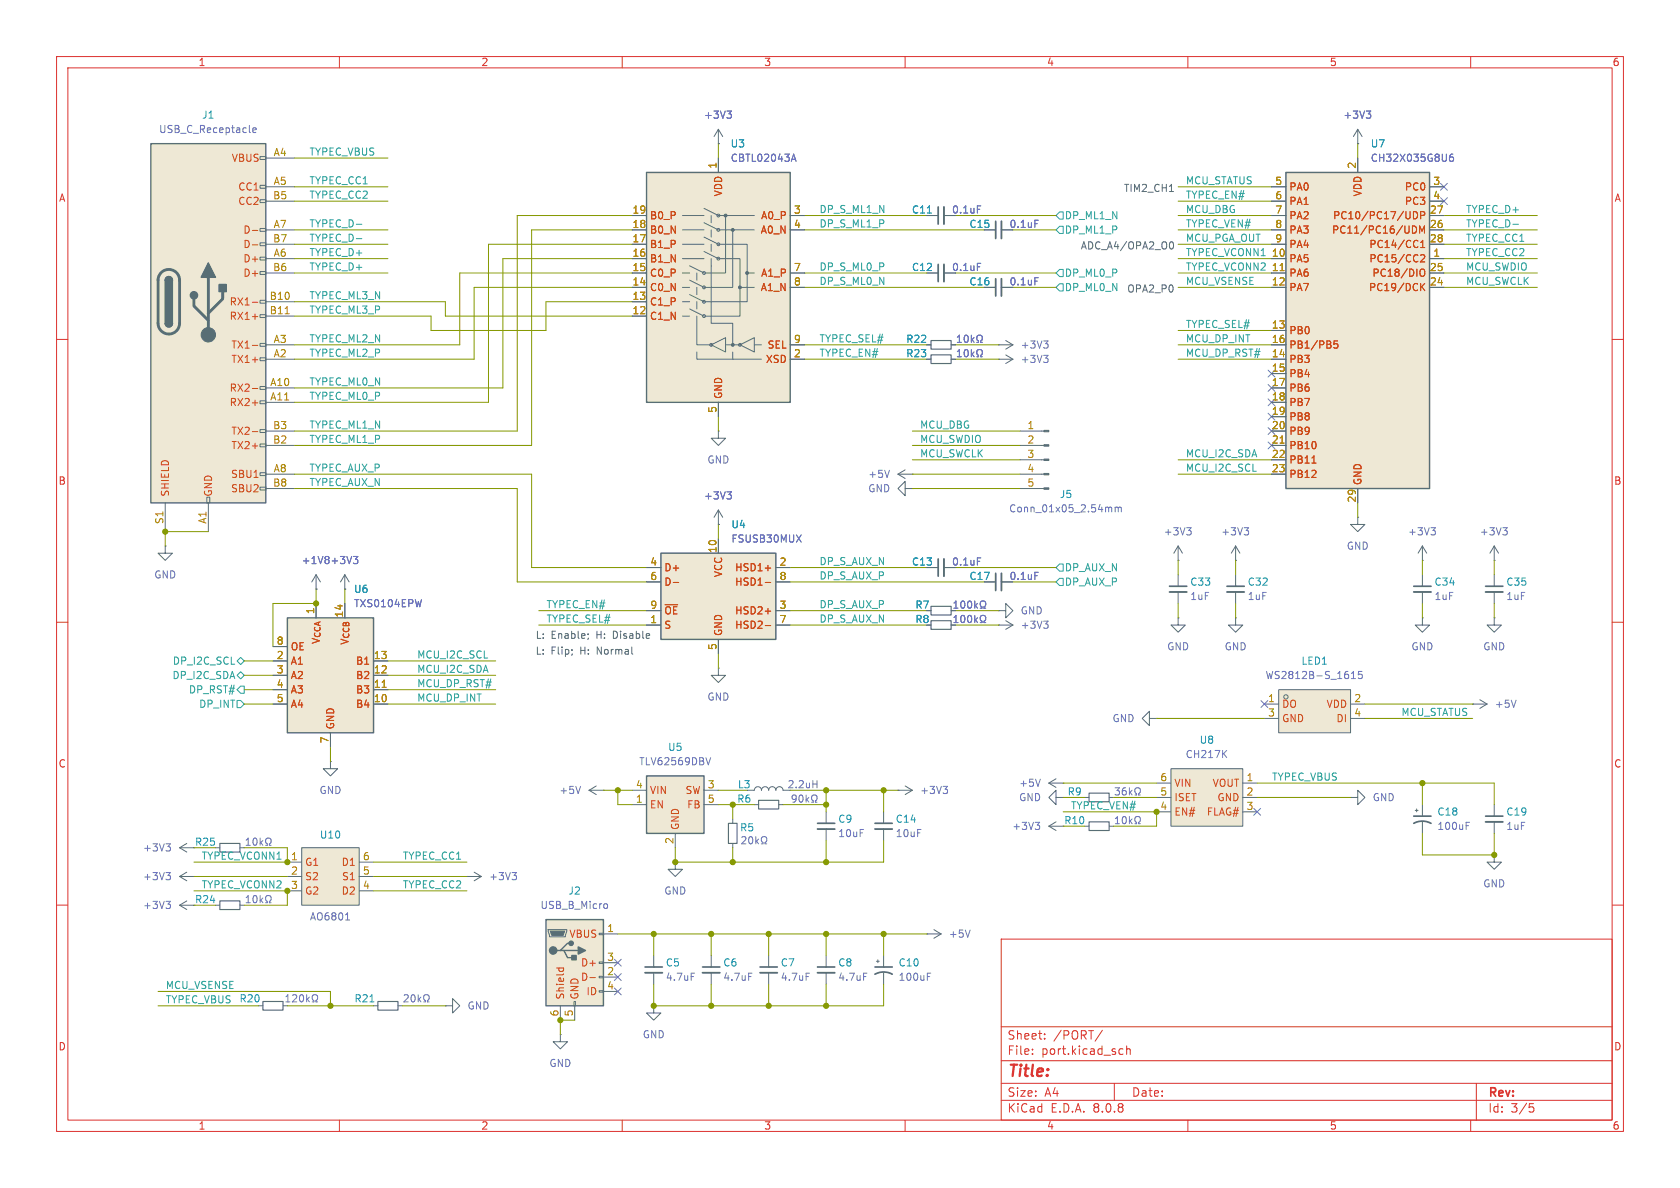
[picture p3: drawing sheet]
<svg xmlns="http://www.w3.org/2000/svg" width="297mm" height="210mm" viewBox="0 0 297 210" stroke-linecap="round" stroke-linejoin="round" font-family="sans-serif">
<defs><g id="words">
<text font-size="2.8" fill="#dc322f" x="178" y="190.9">Title:</text>
<g font-size="2.1" fill="#dc322f">
<text x="178" y="184">Sheet:</text>
<text x="186.2" y="184">/PORT/</text>
<text x="178" y="186.7">File:</text>
<text x="184.1" y="186.7">port.kicad_sch</text>
<text x="178" y="196.9">KiCad</text>
<text x="178" y="194.1">Size:</text>
<text x="184.7" y="194.1">A4</text>
<text x="185.7" y="196.9">E.D.A.</text>
<text x="193.3" y="196.9">8.0.8</text>
<text x="200" y="194.1">Date:</text>
<text x="263" y="194.3">Rev:</text>
<text x="263" y="196.9">Id:</text>
<text x="267.1" y="196.9">3/5</text>
</g>
<g font-size="1.8" fill="#dc322f">
<text x="35" y="11.9">1</text>
<text x="85" y="11.9">2</text>
<text x="135" y="11.9">3</text>
<text x="185" y="11.9">4</text>
<text x="235" y="11.9">5</text>
<text x="285" y="11.9">6</text>
<text x="10.3" y="35.9">A</text>
<text x="285.3" y="35.9">A</text>
<text x="10.3" y="85.9">B</text>
<text x="285.3" y="85.9">B</text>
<text x="10.3" y="135.9">C</text>
<text x="285.3" y="135.9">C</text>
<text x="10.3" y="185.9">D</text>
<text x="285.3" y="185.9">D</text>
<text x="35" y="199.9">1</text>
<text x="85" y="199.9">2</text>
<text x="135" y="199.9">3</text>
<text x="185" y="199.9">4</text>
<text x="235" y="199.9">5</text>
<text x="285" y="199.9">6</text>
</g>
<g font-size="1.8" fill="#6c71c4">
<text x="28" y="23.7">USB_C_Receptacle</text>
<text x="124.4" y="21.2">+3V3</text>
<text x="237.4" y="21.2">+3V3</text>
<text x="129.1" y="28.8">CBTL02043A</text>
<text x="242.2" y="28.8">CH32X035G8U6</text>
<text x="168.2" y="37.9">0.1uF</text>
<text x="178.4" y="40.5">0.1uF</text>
<text x="168.2" y="48.1">0.1uF</text>
<text x="178.4" y="50.6">0.1uF</text>
<text x="180.3" y="61.8">+3V3</text>
<text x="180.3" y="64.4">+3V3</text>
<text x="125" y="82.1">GND</text>
<text x="124.4" y="88.5">+3V3</text>
<text x="153.4" y="87.2">GND</text>
<text x="153.4" y="84.7">+5V</text>
<text x="178.3" y="90.8">Conn_01x05_2.54mm</text>
<text x="205.6" y="94.8">+3V3</text>
<text x="215.8" y="94.8">+3V3</text>
<text x="248.8" y="94.8">+3V3</text>
<text x="261.5" y="94.8">+3V3</text>
<text x="53.2" y="99.9">+1V8 +3V3</text>
<text x="129.2" y="96.1">FSUSB30MUX</text>
<text x="168.2" y="100.2">0.1uF</text>
<text x="238" y="97.4">GND</text>
<text x="27.2" y="102.5">GND</text>
<text x="62.5" y="107.5">TXS0104EPW</text>
<text x="178.4" y="102.7">0.1uF</text>
<text x="210.3" y="106.3">1uF</text>
<text x="220.5" y="106.3">1uF</text>
<text x="253.5" y="106.3">1uF</text>
<text x="266.2" y="106.3">1uF</text>
<text x="180.3" y="108.8">GND</text>
<text x="180.3" y="111.4">+3V3</text>
<text x="206.2" y="115.2">GND</text>
<text x="216.4" y="115.2">GND</text>
<text x="249.4" y="115.2">GND</text>
<text x="262.1" y="115.2">GND</text>
<text x="125" y="124.1">GND</text>
<text x="223.6" y="120.2">WS2812B-S_1615</text>
<text x="264.2" y="125.3">+5V</text>
<text x="196.6" y="127.9">GND</text>
<text x="112.9" y="135.5">TLV62569DBV</text>
<text x="209.5" y="134.2">CH217K</text>
<text x="56.4" y="140.6">GND</text>
<text x="98.8" y="140.6">+5V</text>
<text x="139.1" y="139.5">2.2uH</text>
<text x="162.6" y="140.6">+3V3</text>
<text x="180.1" y="139.3">+5V</text>
<text x="180.1" y="141.8">GND</text>
<text x="242.6" y="141.8">GND</text>
<text x="148.1" y="148.2">10uF</text>
<text x="158.3" y="148.2">10uF</text>
<text x="178.9" y="146.9">+3V3</text>
<text x="254" y="146.9">100uF</text>
<text x="266.2" y="146.9">1uF</text>
<text x="25.2" y="150.7">+3V3</text>
<text x="25.2" y="155.8">+3V3</text>
<text x="86.4" y="155.8">+3V3</text>
<text x="25.2" y="160.9">+3V3</text>
<text x="95.5" y="160.9">USB_B_Micro</text>
<text x="117.3" y="158.3">GND</text>
<text x="262.1" y="157.1">GND</text>
<text x="54.7" y="162.9">AO6801</text>
<text x="167.6" y="166">+5V</text>
<text x="117.6" y="173.6">4.7uF</text>
<text x="127.8" y="173.6">4.7uF</text>
<text x="137.9" y="173.6">4.7uF</text>
<text x="148.1" y="173.6">4.7uF</text>
<text x="158.8" y="173.6">100uF</text>
<text x="82.6" y="178.7">GND</text>
<text x="113.5" y="183.7">GND</text>
<text x="97" y="188.8">GND</text>
</g>
<g font-size="1.8" fill="#268bd2">
<text x="35.6" y="21.2">J1</text>
<text x="129.1" y="26.3">U3</text>
<text x="242.2" y="26.3">U7</text>
<text x="161.1" y="37.9">C11</text>
<text x="171.3" y="40.5">C15</text>
<text x="161.1" y="48.1">C12</text>
<text x="171.3" y="50.6">C16</text>
<text x="160.1" y="60.8">R22</text>
<text x="160.1" y="63.3">R23</text>
<text x="187.3" y="88.2">J5</text>
<text x="129.2" y="93.6">U4</text>
<text x="161.1" y="100.2">C13</text>
<text x="62.5" y="105">U6</text>
<text x="161.7" y="107.8">R7</text>
<text x="171.3" y="102.7">C17</text>
<text x="210.3" y="103.7">C33</text>
<text x="220.5" y="103.7">C32</text>
<text x="253.5" y="103.7">C34</text>
<text x="266.2" y="103.7">C35</text>
<text x="161.7" y="110.3">R8</text>
<text x="230" y="117.7">LED1</text>
<text x="212" y="131.7">U8</text>
<text x="118" y="132.9">U5</text>
<text x="130.2" y="142.1">R6</text>
<text x="130.4" y="139.5">L3</text>
<text x="188.7" y="140.8">R9</text>
<text x="56.4" y="148.4">U10</text>
<text x="130.7" y="147.2">R5</text>
<text x="148.1" y="145.6">C9</text>
<text x="158.3" y="145.6">C14</text>
<text x="254" y="144.4">C18</text>
<text x="266.2" y="144.4">C19</text>
<text x="34.4" y="159.9">R24</text>
<text x="100.4" y="158.3">J2</text>
<text x="117.6" y="171">C5</text>
<text x="127.8" y="171">C6</text>
<text x="137.9" y="171">C7</text>
<text x="148.1" y="171">C8</text>
<text x="158.8" y="171">C10</text>
<text x="42.2" y="177.4">R20</text>
<text x="62.6" y="177.4">R21</text>
</g>
<g font-size="1.8" fill="#cb4b16">
<text x="40.9" y="28.8">VBUS</text>
<text x="42" y="33.9">CC1</text>
<text x="127.9" y="34.8" transform="rotate(-90 127.9 34.8)">VDD</text>
<text x="227.8" y="33.9">PA0</text>
<text x="240.9" y="34.8" transform="rotate(-90 240.9 34.8)">VDD</text>
<text x="248.3" y="33.9">PC0</text>
<text x="42" y="36.4">CC2</text>
<text x="42.9" y="41.5">D-</text>
<text x="114.8" y="41.5">B0_N</text>
<text x="114.8" y="39">B0_P</text>
<text x="134.4" y="41.5">A0_N</text>
<text x="134.5" y="39">A0_P</text>
<text x="227.8" y="36.4">PA1</text>
<text x="227.8" y="39">PA2</text>
<text x="227.8" y="41.5">PA3</text>
<text x="235.4" y="41.5">PC11/PC16/UDM</text>
<text x="235.6" y="39">PC10/PC17/UDP</text>
<text x="248.3" y="36.4">PC3</text>
<text x="42.9" y="46.6">D+</text>
<text x="42.9" y="44">D-</text>
<text x="114.8" y="46.6">B1_N</text>
<text x="114.8" y="44">B1_P</text>
<text x="227.8" y="46.6">PA5</text>
<text x="227.8" y="44">PA4</text>
<text x="242" y="46.6">PC15/CC2</text>
<text x="242" y="44">PC14/CC1</text>
<text x="42.9" y="49.1">D+</text>
<text x="114.8" y="51.7">C0_N</text>
<text x="114.8" y="49.1">C0_P</text>
<text x="134.4" y="51.7">A1_N</text>
<text x="134.5" y="49.1">A1_P</text>
<text x="227.8" y="49.1">PA6</text>
<text x="227.8" y="51.7">PA7</text>
<text x="241.9" y="51.7">PC19/DCK</text>
<text x="242.5" y="49.1">PC18/DIO</text>
<text x="40.5" y="54.2">RX1-</text>
<text x="40.5" y="56.7">RX1+</text>
<text x="114.8" y="56.7">C1_N</text>
<text x="114.8" y="54.2">C1_P</text>
<text x="227.8" y="59.3">PB0</text>
<text x="40.8" y="64.4">TX1+</text>
<text x="40.8" y="61.8">TX1-</text>
<text x="135.3" y="64.4">XSD</text>
<text x="135.6" y="61.8">SEL</text>
<text x="227.8" y="64.4">PB3</text>
<text x="227.8" y="61.8">PB1/PB5</text>
<text x="40.5" y="69.4">RX2-</text>
<text x="40.5" y="72">RX2+</text>
<text x="127.9" y="70.6" transform="rotate(-90 127.9 70.6)">GND</text>
<text x="227.8" y="66.9">PB4</text>
<text x="227.8" y="69.4">PB6</text>
<text x="227.8" y="72">PB7</text>
<text x="40.8" y="77.1">TX2-</text>
<text x="227.8" y="74.5">PB8</text>
<text x="227.8" y="77.1">PB9</text>
<text x="40.8" y="79.6">TX2+</text>
<text x="227.8" y="79.6">PB10</text>
<text x="227.8" y="82.1">PB11</text>
<text x="30.1" y="87.9" transform="rotate(-90 30.1 87.9)">SHIELD</text>
<text x="37.7" y="87.9" transform="rotate(-90 37.7 87.9)">GND</text>
<text x="40.8" y="84.7">SBU1</text>
<text x="40.8" y="87.2">SBU2</text>
<text x="227.8" y="84.7">PB12</text>
<text x="240.9" y="85.9" transform="rotate(-90 240.9 85.9)">GND</text>
<text x="117.3" y="101.2">D+</text>
<text x="129.9" y="101.2">HSD1+</text>
<text x="117.3" y="103.7">D-</text>
<text x="127.9" y="102.1" transform="rotate(-90 127.9 102.1)">VCC</text>
<text x="129.9" y="103.7">HSD1-</text>
<text x="56.7" y="114" transform="rotate(-90 56.7 114)">V_{CCA}</text>
<text x="117.3" y="111.4">S</text>
<text x="117.3" y="108.8">~{OE}</text>
<text x="127.9" y="112.5" transform="rotate(-90 127.9 112.5)">GND</text>
<text x="129.9" y="108.8">HSD2+</text>
<text x="129.9" y="111.4">HSD2-</text>
<text x="51.3" y="117.7">A1</text>
<text x="51.3" y="115.2">OE</text>
<text x="61.8" y="114.1" transform="rotate(-90 61.8 114.1)">V_{CCB}</text>
<text x="62.8" y="117.7">B1</text>
<text x="51.3" y="120.2">A2</text>
<text x="51.3" y="122.8">A3</text>
<text x="51.3" y="125.3">A4</text>
<text x="62.8" y="125.3">B4</text>
<text x="62.8" y="122.8">B3</text>
<text x="62.8" y="120.2">B2</text>
<text x="226.6" y="125.3">DO</text>
<text x="234.4" y="125.3">VDD</text>
<text x="59.3" y="129" transform="rotate(-90 59.3 129)">GND</text>
<text x="226.6" y="127.9">GND</text>
<text x="236.2" y="127.9">DI</text>
<text x="114.8" y="143.1">EN</text>
<text x="114.8" y="140.6">VIN</text>
<text x="121.1" y="140.6">SW</text>
<text x="121.4" y="143.1">FB</text>
<text x="207.5" y="141.8">ISET</text>
<text x="207.5" y="139.3">VIN</text>
<text x="214.3" y="139.3">VOUT</text>
<text x="215.1" y="141.8">GND</text>
<text x="120.2" y="146.8" transform="rotate(-90 120.2 146.8)">GND</text>
<text x="207.5" y="144.4">EN#</text>
<text x="213.3" y="144.4">FLAG#</text>
<text x="53.8" y="153.3">G1</text>
<text x="53.8" y="155.8">S2</text>
<text x="60.3" y="153.3">D1</text>
<text x="60.4" y="155.8">S1</text>
<text x="53.8" y="158.3">G2</text>
<text x="60.3" y="158.3">D2</text>
<text x="100.6" y="166">VBUS</text>
<text x="102.6" y="173.6">D-</text>
<text x="102.6" y="171">D+</text>
<text x="99.9" y="176.8" transform="rotate(-90 99.9 176.8)">Shield</text>
<text x="102.5" y="176.8" transform="rotate(-90 102.5 176.8)">GND</text>
<text x="103.6" y="176.1">ID</text>
</g>
<g font-size="1.8" fill="#b58900">
<text x="48.3" y="27.7">A4</text>
<text x="126.7" y="29.9" transform="rotate(-90 126.7 29.9)">1</text>
<text x="239.8" y="29.9" transform="rotate(-90 239.8 29.9)">2</text>
<text x="48.2" y="35.3">B5</text>
<text x="48.3" y="32.8">A5</text>
<text x="225.4" y="32.8">5</text>
<text x="225.4" y="35.3">6</text>
<text x="253.3" y="32.8">3</text>
<text x="253.3" y="35.3">4</text>
<text x="48.3" y="40.4">A7</text>
<text x="111.7" y="40.4">18</text>
<text x="111.7" y="37.8">19</text>
<text x="140.3" y="37.8">3</text>
<text x="140.3" y="40.4">4</text>
<text x="225.4" y="37.8">7</text>
<text x="225.4" y="40.4">8</text>
<text x="252.7" y="40.4">26</text>
<text x="252.7" y="37.8">27</text>
<text x="48.2" y="42.9">B7</text>
<text x="48.3" y="45.5">A6</text>
<text x="111.7" y="45.5">16</text>
<text x="111.7" y="42.9">17</text>
<text x="224.7" y="45.5">10</text>
<text x="225.4" y="42.9">9</text>
<text x="252.7" y="42.9">28</text>
<text x="253.3" y="45.5">1</text>
<text x="47.6" y="53.1">B10</text>
<text x="48.2" y="48">B6</text>
<text x="111.7" y="53.1">13</text>
<text x="111.7" y="50.5">14</text>
<text x="111.7" y="48">15</text>
<text x="140.3" y="48">7</text>
<text x="140.3" y="50.5">8</text>
<text x="224.7" y="48">11</text>
<text x="224.7" y="50.5">12</text>
<text x="252.7" y="50.5">24</text>
<text x="252.7" y="48">25</text>
<text x="47.6" y="55.6">B11</text>
<text x="111.7" y="55.6">12</text>
<text x="224.7" y="58.2">13</text>
<text x="48.3" y="63.2">A2</text>
<text x="48.3" y="60.7">A3</text>
<text x="140.3" y="63.2">2</text>
<text x="140.3" y="60.7">9</text>
<text x="224.7" y="63.2">14</text>
<text x="224.7" y="65.8">15</text>
<text x="224.7" y="60.7">16</text>
<text x="47.7" y="68.3">A10</text>
<text x="47.7" y="70.9">A11</text>
<text x="224.7" y="68.3">17</text>
<text x="224.7" y="70.9">18</text>
<text x="48.2" y="75.9">B3</text>
<text x="126.7" y="73.1" transform="rotate(-90 126.7 73.1)">5</text>
<text x="181.5" y="75.9">1</text>
<text x="224.7" y="73.4">19</text>
<text x="224.7" y="75.9">20</text>
<text x="48.2" y="78.5">B2</text>
<text x="48.3" y="83.6">A8</text>
<text x="181.5" y="78.5">2</text>
<text x="181.5" y="81">3</text>
<text x="181.5" y="83.6">4</text>
<text x="224.7" y="78.5">21</text>
<text x="224.7" y="81">22</text>
<text x="224.7" y="83.6">23</text>
<text x="48.2" y="86.1">B8</text>
<text x="181.5" y="86.1">5</text>
<text x="239.8" y="88.9" transform="rotate(-90 239.8 88.9)">29</text>
<text x="29" y="92.8" transform="rotate(-90 29 92.8)">S1</text>
<text x="36.6" y="92.7" transform="rotate(-90 36.6 92.7)">A1</text>
<text x="114.9" y="100.1">4</text>
<text x="126.7" y="97.8" transform="rotate(-90 126.7 97.8)">10</text>
<text x="137.7" y="100.1">2</text>
<text x="114.9" y="102.6">6</text>
<text x="114.9" y="107.7">9</text>
<text x="137.7" y="107.7">3</text>
<text x="137.7" y="102.6">8</text>
<text x="55.6" y="108.7" transform="rotate(-90 55.6 108.7)">1</text>
<text x="60.7" y="109.3" transform="rotate(-90 60.7 109.3)">14</text>
<text x="114.9" y="110.2">1</text>
<text x="137.7" y="110.2">7</text>
<text x="48.8" y="116.6">2</text>
<text x="48.8" y="119.1">3</text>
<text x="48.8" y="114">8</text>
<text x="66" y="119.1">12</text>
<text x="66" y="116.6">13</text>
<text x="126.7" y="115" transform="rotate(-90 126.7 115)">5</text>
<text x="48.8" y="121.7">4</text>
<text x="48.8" y="124.2">5</text>
<text x="66" y="124.2">10</text>
<text x="66" y="121.7">11</text>
<text x="224.1" y="124.2">1</text>
<text x="239.3" y="124.2">2</text>
<text x="58.2" y="131.5" transform="rotate(-90 58.2 131.5)">7</text>
<text x="224.1" y="126.7">3</text>
<text x="239.3" y="126.7">4</text>
<text x="112.3" y="142">1</text>
<text x="112.3" y="139.4">4</text>
<text x="125" y="139.4">3</text>
<text x="125" y="142">5</text>
<text x="205" y="143.3">4</text>
<text x="205" y="138.2">6</text>
<text x="220.3" y="138.2">1</text>
<text x="220.3" y="140.7">2</text>
<text x="220.3" y="143.3">3</text>
<text x="119.1" y="149.3" transform="rotate(-90 119.1 149.3)">2</text>
<text x="51.4" y="152.1">1</text>
<text x="51.4" y="154.7">2</text>
<text x="64.1" y="154.7">5</text>
<text x="64.1" y="152.1">6</text>
<text x="51.4" y="157.2">3</text>
<text x="64.1" y="157.2">4</text>
<text x="107.2" y="164.8">1</text>
<text x="107.2" y="172.5">2</text>
<text x="107.2" y="169.9">3</text>
<text x="98.8" y="179.8" transform="rotate(-90 98.8 179.8)">6</text>
<text x="101.3" y="179.8" transform="rotate(-90 101.3 179.8)">5</text>
<text x="107.2" y="175">4</text>
</g>
<g font-size="1.8" fill="#2aa198">
<text x="54.6" y="27.6">TYPEC_VBUS</text>
<text x="54.6" y="32.7">TYPEC_CC1</text>
<text x="54.6" y="35.2">TYPEC_CC2</text>
<text x="209.5" y="35.2">TYPEC_EN#</text>
<text x="209.5" y="32.7">MCU_STATUS</text>
<text x="54.6" y="40.3">TYPEC_D-</text>
<text x="144.8" y="40.3">DP_S_ML1_P</text>
<text x="144.8" y="37.8">DP_S_ML1_N</text>
<text x="188.2" y="41.5">DP_ML1_P</text>
<text x="188.2" y="39">DP_ML1_N</text>
<text x="209.5" y="40.3">TYPEC_VEN#</text>
<text x="209.5" y="37.8">MCU_DBG</text>
<text x="259.1" y="40.3">TYPEC_D-</text>
<text x="259.1" y="37.8">TYPEC_D+</text>
<text x="54.6" y="42.8">TYPEC_D-</text>
<text x="54.6" y="47.9">TYPEC_D+</text>
<text x="54.6" y="45.4">TYPEC_D+</text>
<text x="144.8" y="47.9">DP_S_ML0_P</text>
<text x="209.5" y="42.8">MCU_PGA_OUT</text>
<text x="209.5" y="47.9">TYPEC_VCONN2</text>
<text x="209.5" y="45.4">TYPEC_VCONN1</text>
<text x="259.1" y="45.4">TYPEC_CC2</text>
<text x="259.1" y="42.8">TYPEC_CC1</text>
<text x="259.1" y="47.9">MCU_SWDIO</text>
<text x="54.6" y="53">TYPEC_ML3_N</text>
<text x="144.8" y="50.5">DP_S_ML0_N</text>
<text x="188.2" y="51.7">DP_ML0_N</text>
<text x="188.2" y="49.1">DP_ML0_P</text>
<text x="209.5" y="50.5">MCU_VSENSE</text>
<text x="259.1" y="50.5">MCU_SWCLK</text>
<text x="54.6" y="55.5">TYPEC_ML3_P</text>
<text x="209.5" y="58.1">TYPEC_SEL#</text>
<text x="54.6" y="63.2">TYPEC_ML2_P</text>
<text x="54.6" y="60.6">TYPEC_ML2_N</text>
<text x="144.8" y="63.2">TYPEC_EN#</text>
<text x="144.8" y="60.6">TYPEC_SEL#</text>
<text x="209.5" y="60.6">MCU_DP_INT</text>
<text x="209.5" y="63.2">MCU_DP_RST#</text>
<text x="54.6" y="70.8">TYPEC_ML0_P</text>
<text x="54.6" y="68.2">TYPEC_ML0_N</text>
<text x="54.6" y="75.9">TYPEC_ML1_N</text>
<text x="162.6" y="75.9">MCU_DBG</text>
<text x="54.6" y="83.5">TYPEC_AUX_P</text>
<text x="54.6" y="78.4">TYPEC_ML1_P</text>
<text x="162.6" y="80.9">MCU_SWCLK</text>
<text x="162.6" y="78.4">MCU_SWDIO</text>
<text x="209.5" y="80.9">MCU_I2C_SDA</text>
<text x="209.5" y="83.5">MCU_I2C_SCL</text>
<text x="54.6" y="86">TYPEC_AUX_N</text>
<text x="144.8" y="100">DP_S_AUX_N</text>
<text x="188.2" y="101.2">DP_AUX_N</text>
<text x="96.5" y="107.6">TYPEC_EN#</text>
<text x="144.8" y="107.6">DP_S_AUX_P</text>
<text x="144.8" y="102.5">DP_S_AUX_P</text>
<text x="188.2" y="103.7">DP_AUX_P</text>
<text x="96.5" y="110.1">TYPEC_SEL#</text>
<text x="144.8" y="110.1">DP_S_AUX_N</text>
<text x="30.4" y="117.7">DP_I2C_SCL</text>
<text x="73.7" y="119">MCU_I2C_SDA</text>
<text x="73.7" y="116.5">MCU_I2C_SCL</text>
<text x="30.4" y="120.2">DP_I2C_SDA</text>
<text x="33.3" y="122.8">DP_RST#</text>
<text x="35.1" y="125.3">DP_INT</text>
<text x="73.7" y="121.6">MCU_DP_RST#</text>
<text x="73.7" y="124.1">MCU_DP_INT</text>
<text x="247.6" y="126.7">MCU_STATUS</text>
<text x="189.2" y="143.2">TYPEC_VEN#</text>
<text x="224.8" y="138.1">TYPEC_VBUS</text>
<text x="35.6" y="152.1">TYPEC_VCONN1</text>
<text x="71.1" y="152.1">TYPEC_CC1</text>
<text x="35.6" y="157.1">TYPEC_VCONN2</text>
<text x="71.1" y="157.1">TYPEC_CC2</text>
<text x="29.2" y="177.5">TYPEC_VBUS</text>
<text x="29.2" y="174.9">MCU_VSENSE</text>
</g>
<g font-size="1.8" fill="#586e75">
<text x="198.6" y="34.1">TIM2_CH1</text>
<text x="191" y="44.3">ADC_A4/OPA2_O0</text>
<text x="199.2" y="51.9">OPA2_P0</text>
<text x="94.6" y="113.1">L:</text>
<text x="97.4" y="113.1">Enable;</text>
<text x="105.5" y="113.1">H:</text>
<text x="108.6" y="113.1">Disable</text>
<text x="94.6" y="115.9">L:</text>
<text x="97.4" y="115.9">Flip;</text>
<text x="102.7" y="115.9">H:</text>
<text x="105.8" y="115.9">Normal</text>
<text x="34.4" y="149.7">R25</text>
<text x="188" y="145.9">R10</text>
</g>
</g></defs>
<g fill="none" stroke="#dc322f" stroke-width=".18">
<path d="M10 10h277v190h-277zM12 12h273v186h-273zM60 10v2M110 10v2M160 10v2M210 10v2M260 10v2M10 60h2M285 60h2M10 110h2M285 110h2M10 160h2"/>
<path d="M177 166h108v32h-108zM285 160h2M60 198v2M110 198v2M160 198v2M177 194.5h108M177 191.5h108M177 187.5h108M177 181.5h108M182.5 186.3v.1M182.5 185.5v.1M184.7 183.6v.1"/>
<path d="M184.7 182.8v.1M194.9 182.1l-1.3 2M197 191.5v3M198.1 185.4l.4 .1M198.5 186.3l-.4 .1M199.2 185.5l.2-.1 .3 .1 .1 .9M199.2 184.9v1.5M210 198v2M260 198v2M261 191.5v6.5M270.4 195.1h.7M270.5 195.7h.4l.3 .3-.2 .5-.5 .1"/>
</g>
<path d="M164.6 60.2h3.5v1.5h-3.5zM164.6 107.2h3.5v1.5h-3.5z" fill="none" stroke="#586e75" stroke-width=".2"/>
<g fill="none" stroke="#586e75" stroke-width=".18">
<path d="M174 40.6h2M174 50.8h2M177 40.6h2.1M177 50.8h2.1M163.8 61h.8M168.1 61h.8M176.5 61h.1M176.5 63.5h.1M176.5 61h2.6M176.5 63.5h2.6M177.8 60.2l1.3 .8M177.8 62.7l1.3 .8"/>
<path d="M179.1 61l-1.3 .7M179.1 63.5l-1.3 .8M158.7 83.8l1.3 .8M158.7 83.8h2.6M160 86.4v-1.3l-1.3 1.3 1.3 1.2v-1.2h1.3M160 83.1l-1.3 .7M161.3 86.4h.1M161.3 83.8h.1M163.8 108h.8M163.8 100.3h2.1M166.9 100.3h2M168.1 108h.8"/>
<path d="M174 102.9h2M177 102.9h2.1"/>
</g>
<g fill="none" stroke="#6c71c4" stroke-width=".18">
<path d="M182.9 38.9h.7M169.2 59.6l.4-.3v1.2M170.6 59.4l.2-.1a.68 .68 0 0 1 .4 .6 .68 .68 0 0 1-.4 .6l-.2-.1-.1-.4zM171.7 59.3v1.2M172.2 59.7l-.5 .5M182.9 49.1h.7M169.2 60.5h.8M171.8 60l.4 .5M172.7 60.5h.3v-.2a.54 .54 0 0 1-.3-.8 .54 .54 0 0 1 .8-.2 .58 .58 0 0 1-.1 1v.2h.3M184.5 60.3h.8l-.4 .5M184.5 62.8h.8l-.4 .5M185 60.8l.3 .2v.3l-.3 .2"/>
<path d="M185 63.3l.3 .2v.3l-.3 .3M157.2 83.1l-.4 1.3M172.8 98.6h.6M168.6 107.5h.8M168.6 106.6l.4-.4v1.3M170 106.3l.1-.1a.68 .68 0 0 1 .5 .7 .68 .68 0 0 1-.5 .6 .84 .84 0 0 1-.1-1.2zM171.2 106.4l.2-.2a.68 .68 0 0 1 .4 .7 .68 .68 0 0 1-.4 .6l-.2-.1-.1-.4zM172.3 106.2v1.3M172.4 107l.4 .5M172.8 106.7l-.5 .5M173.3 107.5h.3v-.2a.54 .54 0 0 1-.3-.8 .54 .54 0 0 1 .8-.2 .58 .58 0 0 1-.1 1v.2h.3M182.9 101.2h.7"/>
</g>
<path d="M177 39.1v3.1M177 49.3v3M166.9 98.8v3.1M177 101.3v3.1" fill="none" stroke="#586e75" stroke-width=".33"/>
<path d="M176 39.1v3.1M176 49.3v3M165.9 98.8v3.1M176 101.3v3.1" fill="none" stroke="#586e75" stroke-width=".3"/>
<path d="M116.8 97.8h20.4v15.2h-20.4z" fill="#eee8d5"/>
<path d="M116.8 97.8h20.4v15.2h-20.4z" fill="none" stroke="#586e75" stroke-width=".25"/>
<g fill="none" stroke="#586e75" stroke-width=".18">
<path d="M163.8 38.1h2.1M166.9 38.1h2M240 25.4h.1M240 22.9l-.7 1.2M240 22.9v2.5M240 22.9l.8 1.2M163.8 48.3h2.1M166.9 48.3h2M163.8 63.5h.8M168.1 63.5h.8M29.2 96.5v1.3h1.3l-1.3 1.3-1.3-1.3h1.3M29.2 96.5h.1"/>
<path d="M127 95.3v2.5M251.5 99.1h.1M251.5 96.5v2.6M251.5 96.5l-.8 1.3M251.5 96.5l.7 1.3M264.2 99.1h.1M264.2 96.5l-.8 1.3M264.2 96.5v2.6M264.2 96.5l.7 1.3M114.3 110.5h2.5M114.3 100.3h2.5M114.3 108h2.5"/>
<path d="M114.3 102.9h2.5M127 113v2.6M137.2 110.5h2.5M137.2 100.3h2.5M137.2 108h2.5M137.2 102.9h2.5M176.5 108h1.3v-1.3l1.3 1.3-1.3 1.2v-1.2M176.5 108h.1M176.5 110.5h.1M176.5 110.5h2.6M177.8 109.7l1.3 .8M179.1 110.5l-1.3 .8"/>
<path d="M208.3 101.6v2M208.3 104.6v2.1M251.5 109.2v1.3h1.2l-1.2 1.3-1.3-1.3h1.3M251.5 109.2h.1M251.5 101.6v2M251.5 104.6v2.1M264.2 109.2v1.3h1.2l-1.2 1.3-1.3-1.3h1.3M264.2 109.2h.1M264.2 101.6v2M264.2 104.6v2.1M260.3 124.5h.1M260.3 124.5h2.6"/>
<path d="M261.6 123.7l1.3 .8M262.9 124.5l-1.3 .7M38.1 149.9h.8M42.4 149.9h.8M264.2 151.1v1.3h1.2l-1.2 1.3-1.3-1.3h1.3M264.2 151.1h.1M264.2 142.2v2.1M264.2 145.3v2M45.7 177.8h.8M50 177.8h.8"/>
</g>
<path d="M119 103h1M135.3 100.4h.9M135.3 108h.9M135.3 103h.9M135.3 110.6h.9" fill="none" stroke="#cb4b16" stroke-width=".18"/>
<g fill="none" stroke="#6c71c4" stroke-width=".18">
<path d="M241.5 19.6h.8l-.4 .5M172.8 36.4h.6M242.1 20.1l.2 .3v.3l-.2 .2M172.8 46.6h.6M169.2 63.1h.8M169.2 62.2l.4-.4v1.3M170.6 61.9l.2-.1a.68 .68 0 0 1 .4 .6 .68 .68 0 0 1-.4 .7l-.2-.2-.1-.3zM171.7 61.8v1.3M171.8 62.6l.4 .5M172.2 62.2l-.5 .5M172.7 63.1h.3v-.3a.54 .54 0 0 1-.3-.7 .54 .54 0 0 1 .8-.2 .58 .58 0 0 1-.1 .9v.3h.3M140.8 94.6l.8 1.2"/>
<path d="M141.6 94.6l-.8 1.2M253 93.3h.8l-.5 .5M253.5 93.8l.3 .2v.3l-.3 .3M265.7 93.3h.8l-.5 .5M266.2 93.8l.3 .2v.3l-.3 .3M184.5 109.8h.8l-.4 .5M185 110.3l.3 .2v.3l-.3 .3M268 123.8l-.4 1.2M43.5 149.4h.7M43.5 148.5l.4-.3v1.2M44.8 148.3l.2-.1a.68 .68 0 0 1 .5 .6 .68 .68 0 0 1-.5 .6l-.2-.1-.1-.4zM46 148.2v1.2"/>
<path d="M46.1 148.9l.4 .5M46.5 148.6l-.5 .5M47 149.4h.3v-.2a.54 .54 0 0 1-.3-.8 .54 .54 0 0 1 .7-.2 .58 .58 0 0 1-.1 1v.2h.3M50.5 177.1h.8M50.5 176.2l.4-.4v1.3M51.7 176l.5-.2 .3 .4-.8 .9h.8M53.1 176l.1-.2a.68 .68 0 0 1 .5 .7 .68 .68 0 0 1-.5 .6l-.1-.1-.2-.4zM54.2 175.8v1.3M54.3 176.6l.4 .5M54.7 176.3l-.5 .4M55.2 177.1h.3v-.2a.54 .54 0 0 1-.3-.8 .54 .54 0 0 1 .8-.2 .58 .58 0 0 1-.2 1v.2h.4"/>
</g>
<path d="M166.9 36.6v3M166.9 46.7v3.1M206.8 104.6h3M249.9 104.6h3.1M262.6 104.6h3.1M262.6 145.3h3.1" fill="none" stroke="#586e75" stroke-width=".33"/>
<path d="M165.9 36.6v3M165.9 46.7v3.1M206.8 103.6h3M249.9 103.6h3.1M262.6 103.6h3.1M262.6 144.3h3.1" fill="none" stroke="#586e75" stroke-width=".3"/>
<path d="M163.9 37.7h.8" fill="none" stroke="#268bd2" stroke-width=".18"/>
<path d="M164.6 62.7h3.5v1.6h-3.5zM38.9 149.1h3.5v1.5h-3.5zM46.5 177h3.5v1.6h-3.5z" fill="none" stroke="#586e75" stroke-width=".2"/>
<path d="M207 135.9h12.7v10.2h-12.7z" fill="#eee8d5"/>
<g fill="none" stroke="#586e75" stroke-width=".18">
<path d="M204.5 138.4h2.5M207 135.9h12.7v10.2h-12.7zM219.7 138.4h2.5M31.7 149.9l1.3 .7M31.7 149.9h2.6M33 149.1l-1.3 .8M33 159.3l-1.3 .7M204.5 141h2.5M204.5 143.5h2.5M219.7 141h2.5M219.7 143.5h2.5M238.8 141h1.2v-1.3l1.3 1.3-1.3 1.2v-1.2"/>
<path d="M238.8 141h.1M250.2 143.3h.5M250.4 143v.5M251.5 142.2v2.1M251.5 145.3v2M31.7 160l1.3 .8M31.7 160h2.6"/>
</g>
<path d="M206 139.3h-.6v.6l.2-.1h.4l.1 .2-.1 .4-.1 .2-.5-.2" fill="none" stroke="#b58900" stroke-width=".18"/>
<path d="M216.3 133.2l.6 .7M216.9 132.7l-.8 .7M29.3 149.2h.8l-.4 .5M29.3 159.3h.8l-.4 .5M29.9 149.7l.2 .2v.3l-.2 .2M29.9 159.8l.2 .3v.3l-.2 .2M259.2 146h.4M259.2 145.4h.6" fill="none" stroke="#6c71c4" stroke-width=".18"/>
<path d="M249.9 145.5a3.2 3.2 0 0 1 3.1 0M249.9 144.3h3.1" fill="none" stroke="#586e75" stroke-width=".3"/>
<path d="M226.1 121.9h12.7v7.6h-12.7z" fill="#eee8d5"/>
<g fill="none" stroke="#586e75" stroke-width=".18">
<path d="M127 25.4h.1M127 22.9l-.8 1.2M127 22.9v2.5M127 22.9l.8 1.2M185.4 138.4h2.6M185.4 138.4l1.3 .8M186.7 137.7l-1.3 .7M188 138.4h.1M203.2 127v-1.3l-1.3 1.3 1.3 1.3v-1.3h1.3M204.5 127h.1M223.5 124.5h2.6M223.5 127h2.6"/>
<path d="M226.1 121.9h12.7v7.6h-12.7zM238.8 124.5h2.5M238.8 127h2.5M31.7 154.9l1.3 .8M31.7 154.9h2.6M33 154.2l-1.3 .7M34.3 154.9h.1M156.2 143.5v2M156.2 146.6v2M38.1 160h.8M42.4 160h.8"/>
<circle cx="227.3" cy="123.2" r=".38"/>
</g>
<g fill="none" stroke="#6c71c4" stroke-width=".18">
<path d="M128.5 19.6h.8l-.4 .5M129.1 20.1l.2 .3v.3l-.2 .2M238.9 120h.7M238.9 119.1l.4-.4v1.3M240.8 118.7h-.6l-.1 .6 .2-.1h.4l.1 .2v.4l-.2 .2-.5-.2M183.9 137.7l-.4 1.3M29.3 154.2h.8l-.4 .5M29.9 154.7l.2 .3v.3l-.2 .2M43.5 159.6h.7M43.5 158.7l.4-.4v1.3M44.8 158.4l.2-.1a.68 .68 0 0 1 .5 .6 .68 .68 0 0 1-.5 .7l-.2-.1-.1-.4zM46 158.3v1.3"/>
<path d="M46.1 159.1l.4 .5M46.5 158.7l-.5 .5M47 159.6h.3v-.3a.54 .54 0 0 1-.3-.7 .54 .54 0 0 1 .7-.2 .58 .58 0 0 1-.1 .9v.3h.3"/>
</g>
<path d="M38.9 159.3h3.5v1.5h-3.5z" fill="none" stroke="#586e75" stroke-width=".2"/>
<path d="M154.7 146.6h3" fill="none" stroke="#586e75" stroke-width=".33"/>
<path d="M154.7 145.5h3" fill="none" stroke="#586e75" stroke-width=".3"/>
<path d="M114.3 30.5h25.4v40.6h-25.4z" fill="#eee8d5"/>
<path d="M114.3 30.5h25.4v40.6h-25.4z" fill="none" stroke="#586e75" stroke-width=".25"/>
<g fill="#586e75" stroke="#586e75" stroke-width=".18">
<path d="M184.6 86.2h.8v.3h-.8z"/>
<path d="M184.6 83.7h.8v.2h-.8z"/>
<path d="M184.6 81.2h.8v.2h-.8z"/>
<path d="M184.6 78.6h.8v.3h-.8z"/>
<path d="M184.6 76.1h.8v.2h-.8z"/>
<circle cx="132.1" cy="48.3" r=".25"/>
<circle cx="130.8" cy="50.8" r=".25"/>
<circle cx="129.5" cy="40.6" r=".25"/>
<circle cx="128.3" cy="38.1" r=".25"/>
<circle cx="129.5" cy="61" r=".25"/>
</g>
<g fill="none" stroke="#586e75" stroke-width=".18">
<path d="M111.8 38.1h2.5M120.6 38.1h3.9M124.5 39.4l2.5 1.2h6.3M124.5 36.8l2.5 1.3h6.3M125.7 38.1v1.3M127 27.9v2.6M128.3 38.1v10.2h-3.8l-2.6-1.3M139.7 38.1h2.5M111.8 55.9h2.5M111.8 53.3h2.5M111.8 50.8h2.5M111.8 48.3h2.5"/>
<path d="M111.8 45.7h2.5M111.8 43.2h2.5M111.8 40.6h2.5M120.6 55.9h1.3M120.6 53.3h1.3M120.6 50.8h1.3M120.6 48.3h1.3M120.6 45.7h3.9M120.6 43.2h3.9M120.6 40.6h3.9M123.2 55.9v5.1h2.5M123.2 48.3v1.2"/>
<path d="M123.2 50.8v1.3M123.2 53.3v1.3M124.5 44.5l2.5 1.2h3.8v5.1h2.5M124.5 41.9l2.5 1.3h5.1v5.1h1.2M125.7 45.7v11.5h3.8v3.8h1.3M125.7 40.6v1.3M125.7 43.2v1.3M129.5 40.6v10.2h-5l-2.6-1.3M130.8 50.8v5.1h-6.3l-2.6-1.3M132.1 48.3v5h-7.6l-2.6-1.2M139.7 50.8h2.5M139.7 48.3h2.5"/>
<path d="M139.7 40.6h2.5M123.2 62.2v1.3h6.3M125.7 61l2.6-1.3v2.5zM127 76.2v1.3h1.3l-1.3 1.2-1.3-1.2h1.3M127 76.2h.1M127 71.1v2.6M128.3 61h1.2M129.5 62.2v1.3h5.1M130.8 61l2.5-1.3v2.5zM133.3 61h1.3M139.7 61h2.5M139.7 63.5h2.5"/>
<path d="M180.3 78.7h4.3M180.3 76.2h4.3M127 92.7h.1M127 90.2v2.5M127 90.2l-.8 1.2M127 90.2l.8 1.2M180.3 86.4h4.3M180.3 83.8h4.3M180.3 81.3h4.3M208.3 99.1h.1M208.3 96.5l-.8 1.3M208.3 96.5v2.6"/>
<path d="M208.3 96.5l.7 1.3M218.4 99.1h.1M218.4 96.5l-.7 1.3M218.4 96.5v2.6M218.4 96.5l.8 1.3M163.8 110.5h.8M168.1 110.5h.8M218.4 101.6v2M218.4 104.6v2.1M104.1 139.7h2.6M104.1 139.7l1.3 .8M105.4 138.9l-1.3 .8"/>
<path d="M106.7 139.7h.1M158.7 139.7h.1M158.7 139.7h2.6M160 138.9l1.3 .8M161.3 139.7l-1.3 .8M82.5 154.9h.1M82.5 154.9h2.6M83.8 154.2l1.3 .7M85.1 154.9l-1.3 .8"/>
<circle cx="127" cy="38.1" r=".25"/>
<circle cx="124.5" cy="53.3" r=".25"/>
<circle cx="124.5" cy="50.8" r=".25"/>
<circle cx="124.5" cy="48.3" r=".25"/>
<circle cx="124.5" cy="55.9" r=".25"/>
<circle cx="127" cy="45.7" r=".25"/>
<circle cx="127" cy="43.2" r=".25"/>
<circle cx="127" cy="40.6" r=".25"/>
<circle cx="125.7" cy="61" r=".25"/>
<circle cx="130.8" cy="61" r=".25"/>
</g>
<g fill="none" stroke="#6c71c4" stroke-width=".18">
<path d="M139.9 28.5l.4-1.3 .4 1.3M140 28.2h.6M128.5 86.9h.8l-.4 .5M129.1 87.4l.2 .3v.3l-.2 .2M196.2 89.6l.3 .2v.7M197.1 89.8l.4-.2 .2 .2M197.1 89.6v.9M197.7 89.8l.2-.2 .3 .1v.8M197.7 89.8v.7M209.8 93.3h.8l-.4 .5M210.3 93.8l.3 .2v.3l-.3 .3M220 93.3h.7l-.4 .5"/>
<path d="M220.5 93.8l.2 .2v.3l-.2 .3M168.6 110.1h.8M168.6 109.1l.4-.3v1.3M170 108.8h.1a.68 .68 0 0 1 .5 .6 .68 .68 0 0 1-.5 .7 .84 .84 0 0 1-.1-1.3zM171.2 108.9l.2-.1a.68 .68 0 0 1 .4 .6 .68 .68 0 0 1-.4 .7l-.2-.2-.1-.3zM172.3 108.8v1.3M172.4 109.6l.4 .5M172.8 109.2l-.5 .5M173.3 110.1h.3v-.3a.54 .54 0 0 1-.3-.7 .54 .54 0 0 1 .8-.3 .58 .58 0 0 1-.1 1v.3h.3M102.6 139l-.4 1.3M166.7 139h.8l-.4 .5M167.3 139.5l.2 .2v.3l-.2 .3"/>
<path d="M90.5 154.2h.8l-.4 .5M91.1 154.7l.2 .3v.3l-.2 .2"/>
</g>
<path d="M164.6 109.7h3.5v1.6h-3.5z" fill="none" stroke="#586e75" stroke-width=".2"/>
<path d="M216.9 104.6h3.1" fill="none" stroke="#586e75" stroke-width=".33"/>
<path d="M216.9 103.6h3.1" fill="none" stroke="#586e75" stroke-width=".3"/>
<path d="M26.7 25.4h20.3v63.5h-20.3z" fill="#eee8d5"/>
<g fill="none" stroke="#586e75" stroke-width=".18">
<path d="M46 35.3h1v.5h-1zM46 32.8h1v.5h-1zM46 27.7h1v.5h-1zM47 27.9h5.1M47 33h5.1M47 35.6h5.1M46 55.6h1v.5h-1zM46 53.1h1v.5h-1zM46 48h1v.5h-1zM46 45.5h1v.5h-1zM46 42.9h1v.5h-1zM46 40.4h1v.5h-1z"/>
<path d="M47 45.7h5.1M47 40.6h5.1M47 53.3h5.1M47 55.9h5.1M47 48.3h5.1M47 43.2h5.1M46 78.5h1v.5h-1zM46 75.9h1v.6h-1zM46 70.9h1v.5h-1zM46 68.3h1v.5h-1zM46 63.2h1v.6h-1zM46 60.7h1v.5h-1z"/>
<path d="M47 68.6h5.1M47 71.1h5.1M47 63.5h5.1M47 61h5.1M47 78.7h5.1M47 76.2h5.1M29.2 88.9v5.1M36.6 87.9h.5v1h-.5zM36.8 88.9v5.1M46 86.1h1v.5h-1zM46 83.6h1v.5h-1zM47 83.8h5.1"/>
<path d="M47 86.4h5.1M58.4 134.6v1.3h1.3l-1.3 1.3-1.3-1.3h1.3M58.4 134.6h.1M119.4 152.4v1.3h1.2l-1.2 1.2-1.3-1.2h1.3M119.4 152.4h.1M133.3 142.2h.8M137.7 142.2h.7M191.8 146.1h.7M191.8 141h.7M196.1 146.1h.7M196.1 141h.7M66 177.8h.8"/>
<path d="M70.4 177.8h.7M78.7 177.8h1.3v-1.3l1.3 1.3-1.3 1.3v-1.3M78.7 177.8h.1"/>
</g>
<path d="M26.7 25.4h20.3v63.5h-20.3zM29.2 57.2a.64 .64 0 0 0 .6 .6 .64 .64 0 0 0 .7-.6M29.2 49.5a.64 .64 0 0 1 .6-.6 .64 .64 0 0 1 .7 .6" fill="none" stroke="#586e75" stroke-width=".25"/>
<path d="M28.5 48.2a1.9 1.9 0 0 1 2.1-.4 1.9 1.9 0 0 1 1.1 1.7v7.7a1.91 1.91 0 0 1-1.9 1.8 1.91 1.91 0 0 1-1.9-1.8v-7.8l.2-.7zM34.3 52.8v1.3l2.5 2.5M36.8 49v10.2M39.4 51.6v1.2l-2.6 2.6" fill="none" stroke="#586e75" stroke-width=".51"/>
<g fill="#586e75" stroke="#586e75" stroke-width=".25">
<path d="M29.2 57.2h1.3a.64 .64 0 0 1-.7 .6 .64 .64 0 0 1-.6-.6z"/>
<path d="M29.2 49.5h1.3v7.7h-1.3z"/>
<path d="M29.4 49.1a.64 .64 0 0 1 .7-.2 .64 .64 0 0 1 .4 .6h-1.3z"/>
<path d="M36.8 46.5l1.3 2.5h-2.5z"/>
<path d="M38.7 50.3h1.3v1.3h-1.3z"/>
<circle cx="34.3" cy="52.2" r=".63"/>
</g>
<circle cx="36.8" cy="59.2" r="1.27" fill="#586e75" stroke="#586e75" stroke-width=".18"/>
<path d="M44.6 40.7h1M44.6 53.4h1M44.6 56h1M44.6 43.3h1M44.6 68.7h1M44.6 71.2h1M44.6 61.1h1M44.6 76.3h1" fill="none" stroke="#cb4b16" stroke-width=".18"/>
<path d="M50.4 55.5h.7" fill="none" stroke="#b58900" stroke-width=".18"/>
<g fill="none" stroke="#6c71c4" stroke-width=".18">
<path d="M44.7 23l.6-.1-.1-.2-.3-.1-.2 .2 .1 .6h.4M197.1 139.3h.8l-.4 .4 .3 .2v.5l-.1 .1-.6-.1M199 139.3h-.4a.86 .86 0 0 0 0 1.2l.5-.1v-.4l-.2-.3h-.3l-.2 .3M199.7 139.3v1.2M200.1 139.7l-.4 .5M140.8 141.1l-.3 .2h-.2l-.3-.2 .2-.5 .3-.1 .2 .2a.84 .84 0 0 1-.3 1.1h-.2M141.4 140.7l.1-.2a.68 .68 0 0 1 .5 .7 .68 .68 0 0 1-.5 .6l-.1-.1-.2-.4zM142.5 140.5v1.3M142.6 141.3l.4 .5M143 141l-.5 .4M143.5 141.8h.3v-.2a.54 .54 0 0 1-.3-.8 .54 .54 0 0 1 .8-.2 .58 .58 0 0 1-.2 1v.2h.3M197.2 145.6h.7"/>
<path d="M197.2 144.7l.3-.4v1.3M198.5 144.5l.2-.2a.68 .68 0 0 1 .4 .7 .68 .68 0 0 1-.4 .6l-.2-.1-.1-.4zM199.7 144.3v1.3M199.8 145.1l.3 .5M199.8 140l.3 .5M200.1 144.8l-.4 .5M200.6 145.6h.3v-.2a.54 .54 0 0 1-.2-.8 .54 .54 0 0 1 .7-.2 .58 .58 0 0 1-.1 1v.2h.3M200.6 140.5h.3v-.2a.54 .54 0 0 1-.2-.7 .54 .54 0 0 1 .7-.3 .58 .58 0 0 1-.1 1v.2h.3M71.5 176l.4-.2 .3 .4-.8 .9h.8M72.8 175.9l.2-.1a.68 .68 0 0 1 .4 .7 .68 .68 0 0 1-.4 .6 .84 .84 0 0 1-.2-1.2zM73.9 175.8v1.3M74.1 176.6l.3 .5"/>
<path d="M74.4 176.3l-.5 .4M74.9 177.1h.3v-.2a.54 .54 0 0 1-.3-.8 .54 .54 0 0 1 .8-.2 .58 .58 0 0 1-.1 1v.2h.3"/>
</g>
<path d="M134.1 141.5h3.6v1.5h-3.6zM192.5 145.3h3.6v1.5h-3.6zM192.5 140.2h3.6v1.5h-3.6zM66.8 177h3.6v1.6h-3.6z" fill="none" stroke="#586e75" stroke-width=".2"/>
<path d="M65.4 177.1h.7" fill="none" stroke="#268bd2" stroke-width=".18"/>
<path d="M227.3 30.5h25.4v55.9h-25.4z" fill="#eee8d5"/>
<path d="M227.3 30.5h25.4v55.9h-25.4z" fill="none" stroke="#586e75" stroke-width=".25"/>
<g fill="none" stroke="#586e75" stroke-width=".18">
<path d="M224.8 38.1h2.5M224.8 33h2.5M224.8 35.6h2.5M240 27.9v2.6M252.7 38.1h2.6M252.7 33h2.6M252.7 35.6h2.6M224.8 45.7h2.5M224.8 48.3h2.5M224.8 50.8h2.5M224.8 58.4h2.5M224.8 40.6h2.5"/>
<path d="M224.8 43.2h2.5M252.7 45.7h2.6M252.7 48.3h2.6M252.7 50.8h2.6M252.7 40.6h2.6M252.7 43.2h2.6M224.8 63.5h2.5M224.8 66h2.5M224.8 68.6h2.5M224.8 71.1h2.5M224.8 73.7h2.5M224.8 76.2h2.5"/>
<path d="M224.8 78.7h2.5M224.8 61h2.5M224.8 81.3h2.5M224.8 83.8h2.5M240 91.4v1.3h1.3l-1.3 1.3-1.2-1.3h1.2M240 91.4h.1M240 86.4v2.5M208.3 109.2v1.3h1.2l-1.2 1.3-1.3-1.3h1.3M208.3 109.2h.1M218.4 109.2v1.3h1.3l-1.3 1.3-1.2-1.3h1.2M218.4 109.2h.1M132.1 139.7h1.2a.64 .64 0 0 1 .7-.6 .64 .64 0 0 1 .6 .6 .64 .64 0 0 1 .7-.6 .64 .64 0 0 1 .6 .6 .64 .64 0 0 1 .6-.6 .64 .64 0 0 1 .7 .6 .64 .64 0 0 1 .6-.6 .64 .64 0 0 1 .6 .6h1.3"/>
<path d="M115.6 168.9v2M115.6 172v2M125.7 168.9v2M125.7 172v2"/>
</g>
<path d="M249.7 39.9a.64 .64 0 0 1 .7 .7 .64 .64 0 0 1-.7 .6M249.9 37.4a.64 .64 0 0 1 .7 .6 .64 .64 0 0 1-.7 .7zM251.2 38.1l.6-.1 .1-.2-.1-.3-.6-.1v1.3M251 41.2v-1.3l.4 1 .4-1v1.3M251.1 47.8l.2-.2a.43 .43 0 0 1 .6 .4v.4a.43 .43 0 0 1-.3 .4 .43 .43 0 0 1-.5-.1M251.2 45.2l.4-.2 .3 .4-.8 .9h.8M251.2 43.8h.7M251.2 42.9l.3-.4v1.3M251.3 50.7l.6 .7M251.9 50.1l-.7 .7M236.5 60.3h-.6l-.1 .6 .2-.1h.4l.1 .2v.4l-.2 .1-.5-.1M231.9 81.9h.8" fill="none" stroke="#cb4b16" stroke-width=".18"/>
<path d="M226.3 47.8h.7M226.3 78.3h.7" fill="none" stroke="#b58900" stroke-width=".18"/>
<path d="M256.8 27.2l-.3 .1a.86 .86 0 0 0 0 1.2l.4-.1 .1-.4-.3-.3-.3 .1-.2 .2M143.7 138.6h.7M144.4 138v1.3M122.2 172h.6M132.3 172h.7" fill="none" stroke="#6c71c4" stroke-width=".18"/>
<path d="M114 172h3.1M124.2 172h3.1" fill="none" stroke="#586e75" stroke-width=".33"/>
<path d="M114 170.9h3.1M124.2 170.9h3.1" fill="none" stroke="#586e75" stroke-width=".3"/>
<path d="M53.3 149.9h10.2v10.1h-10.2z" fill="#eee8d5"/>
<g fill="none" stroke="#586e75" stroke-width=".18">
<path d="M50.8 152.4h2.5M50.8 154.9h2.5M50.8 157.5h2.5M53.3 149.9h10.2v10.1h-10.2zM63.5 152.4h2.5M63.5 154.9h2.5M63.5 157.5h2.5M129.5 144.8v.7M129.5 149.1v.8M146 143.5v2M146 146.6v2M115.6 177.8v1.3h1.2l-1.2 1.2-1.3-1.2h1.3"/>
<path d="M115.6 177.8h.1M146 168.9v2M146 172v2M154.9 169.9h.5M155.2 169.7v.5M156.2 168.9v2M156.2 172v2"/>
</g>
<path d="M131.1 148l.5-.1 .3 .4-.8 .9h.8M132.5 148l.2-.1a.68 .68 0 0 1 .4 .6 .68 .68 0 0 1-.4 .7 .84 .84 0 0 1-.2-1.2zM133.6 147.9v1.3M133.7 148.7l.4 .5M134.1 148.3l-.5 .5M134.6 149.2h.3v-.3a.54 .54 0 0 1-.3-.7 .54 .54 0 0 1 .8-.2 .58 .58 0 0 1-.1 .9v.3h.3M61.1 162.6h.7M152.7 172h.6M163.9 172h.6M163.9 172.6h.5" fill="none" stroke="#6c71c4" stroke-width=".18"/>
<path d="M144.5 146.6h3.1M144.5 172h3.1" fill="none" stroke="#586e75" stroke-width=".33"/>
<path d="M144.5 145.5h3.1M144.5 170.9h3.1M154.7 172.2a3.2 3.2 0 0 1 3 0M154.7 170.9h3" fill="none" stroke="#586e75" stroke-width=".3"/>
<path d="M128.8 145.5h1.5v3.6h-1.5z" fill="none" stroke="#586e75" stroke-width=".2"/>
<path d="M114.3 137.2h10.2v10.1h-10.2z" fill="#eee8d5"/>
<path d="M114.3 137.2h10.2v10.1h-10.2z" fill="none" stroke="#586e75" stroke-width=".25"/>
<g fill="none" stroke="#586e75" stroke-width=".18">
<path d="M61 104.1h.1M61 101.6l-.8 1.3M61 101.6v2.5M61 101.6l.7 1.3M111.8 139.7h2.5M124.5 139.7h2.5M111.8 142.2h2.5M119.4 147.3v2.6M124.5 142.2h2.5M185.4 146.1l1.3 .7M185.4 146.1h2.6M186.7 141v-1.3l-1.3 1.3 1.3 1.2v-1.2h1.3"/>
<path d="M186.7 145.3l-1.3 .8M188 141h.1M135.9 168.9v2M135.9 172v2M163.8 165.1h.1M163.8 165.1h2.6M165.1 164.3l1.3 .8M166.4 165.1l-1.3 .8M99.1 182.9v1.3h1.2l-1.2 1.2-1.3-1.2h1.3M99.1 182.9h.1"/>
</g>
<path d="M62.5 98.4h.8l-.5 .5M63 98.9l.3 .2v.3l-.3 .2M125.6 133.9l-.4 1.3M183 145.4h.8l-.4 .4M183.6 145.8l.2 .3v.3l-.2 .2M142.5 172h.6M171.5 164.4l-.4 1.3" fill="none" stroke="#6c71c4" stroke-width=".18"/>
<path d="M134.4 172h3" fill="none" stroke="#586e75" stroke-width=".33"/>
<path d="M134.4 170.9h3" fill="none" stroke="#586e75" stroke-width=".3"/>
<path d="M50.8 109.2h15.2v20.3h-15.2z" fill="#eee8d5"/>
<path d="M50.8 109.2h15.2v20.3h-15.2z" fill="none" stroke="#586e75" stroke-width=".25"/>
<path d="M48.3 119.4h2.5M48.3 116.8h2.5M48.3 114.3h2.5M66 119.4h2.6M66 116.8h2.6M48.3 124.5h2.5M48.3 121.9h2.5M58.4 129.5v2.6M66 124.5h2.6M66 121.9h2.6" fill="none" stroke="#586e75" stroke-width=".18"/>
<path d="M67.6 121.5h.7" fill="none" stroke="#b58900" stroke-width=".18"/>
<path d="M74.5 106l-.3 1.3" fill="none" stroke="#6c71c4" stroke-width=".18"/>
<path d="M96.5 162.6h10.2v15.2h-10.2z" fill="#eee8d5"/>
<path d="M96.5 162.6h10.2v15.2h-10.2zM99.1 168h.6l.6 1.3h1.3M99.7 168h2.5M101 166.8h-.7l-1.2 1.2h-.7" fill="none" stroke="#586e75" stroke-width=".25"/>
<g fill="#586e75" stroke="#586e75" stroke-width=".25">
<path d="M102.2 167.4l1.3 .6-1.3 .7z"/>
<path d="M101.1 168.9h.8v.8h-.8z"/>
<circle cx="97.8" cy="168" r=".63"/>
<circle cx="101" cy="166.8" r=".38"/>
</g>
<g fill="none" stroke="#586e75" stroke-width=".18">
<path d="M111.8 38.1h2.5M127 25.4h.1M127 27.9v2.6M139.7 38.1h2.5M163.8 38.1h2.1M166.9 38.1h2M206.7 33.9h.8M224.8 38.1h2.5M224.8 33h2.5M224.8 35.6h2.5M240 25.4h.1M240 27.9v2.6"/>
<path d="M252.7 38.1h2.6M252.7 33h2.6M252.7 35.6h2.6M111.8 45.7h2.5M111.8 48.3h2.5M111.8 50.8h2.5M111.8 40.6h2.5M111.8 43.2h2.5M111.8 55.9h2.5M111.8 53.3h2.5M139.7 48.3h2.5M139.7 50.8h2.5"/>
<path d="M139.7 40.6h2.5M163.8 48.3h2.1M166.9 48.3h2M174 50.8h2M174 40.6h2M177 50.8h2.1M177 40.6h2.1M206.9 42.8l.1-.1a.68 .68 0 0 1 .5 .7 .68 .68 0 0 1-.5 .6h-.1M224.8 45.7h2.5M224.8 48.3h2.5M224.8 50.8h2.5M224.8 58.4h2.5"/>
<path d="M224.8 40.6h2.5M224.8 43.2h2.5M252.7 45.7h2.6M252.7 48.3h2.6M252.7 50.8h2.6M252.7 40.6h2.6M252.7 43.2h2.6M127 71.1v2.6M139.7 63.5h2.5M139.7 61h2.5M163.8 63.5h.8M163.8 61h.8"/>
<path d="M168.1 63.5h.8M168.1 61h.8M224.8 63.5h2.5M224.8 66h2.5M224.8 68.6h2.5M224.8 71.1h2.5M224.8 73.7h2.5M224.8 76.2h2.5M224.8 78.7h2.5M224.8 61h2.5M127 92.7h.1M127 95.3v2.5"/>
<path d="M224.8 81.3h2.5M224.8 83.8h2.5M240 86.4v2.5M48.3 119.4h2.5M48.3 116.8h2.5M48.3 114.3h2.5M55.9 104.1h.1M55.9 101.6l-.8 1.3M55.9 101.6v2.5M55.9 101.6l.7 1.3M61 104.1h.1M66 119.4h2.6"/>
<path d="M66 116.8h2.6M104 112.1v.1M104 112.8l-.1 .2M114.3 110.5h2.5M114.3 108h2.5M114.3 100.3h2.5M114.3 102.9h2.5M127 118.1v1.3h1.3l-1.3 1.3-1.3-1.3h1.3M127 118.1h.1M127 113v2.6M137.2 110.5h2.5M137.2 108h2.5"/>
<path d="M137.2 100.3h2.5M137.2 102.9h2.5M163.8 110.5h.8M163.8 108h.8M163.8 100.3h2.1M166.9 100.3h2M168.1 110.5h.8M168.1 108h.8M174 102.9h2M177 102.9h2.1M48.3 124.5h2.5M48.3 121.9h2.5"/>
<path d="M58.4 129.5v2.6M66 124.5h2.6M66 121.9h2.6M96.9 164.3h3.3v.3l-.3 1h-2.7zM99.1 177.8v2.5M101.5 177h.2v.8h-.2zM101.6 177.8v2.5M105.9 175.1h.8v.3h-.8zM105.9 172.6h.8v.2h-.8zM105.9 170.1h.8v.2h-.8zM105.9 165h.8v.2h-.8zM106.7 165.1h2.5"/>
<path d="M106.7 172.7h2.5M106.7 170.2h2.5M106.7 175.3h2.5"/>
</g>
<path d="M97.3 164.6h2.5l-.2 .8h-2.1z" fill="#586e75" stroke="#586e75" stroke-width=".18"/>
<g fill="none" stroke="#cb4b16" stroke-width=".18">
<path d="M249.7 39.9a.64 .64 0 0 1 .7 .7 .64 .64 0 0 1-.7 .6M249.9 37.4a.64 .64 0 0 1 .7 .6 .64 .64 0 0 1-.7 .7zM251.2 38.1l.6-.1 .1-.2-.1-.3-.6-.1v1.3M251 41.2v-1.3l.4 1 .4-1v1.3M251.1 47.8l.2-.2a.43 .43 0 0 1 .6 .4v.4a.43 .43 0 0 1-.3 .4 .43 .43 0 0 1-.5-.1M251.2 45.2l.4-.2 .3 .4-.8 .9h.8M251.2 43.8h.7M251.2 42.9l.3-.4v1.3M251.3 50.7l.6 .7M251.9 50.1l-.7 .7M236.5 60.3h-.6l-.1 .6 .2-.1h.4l.1 .2v.4l-.2 .1-.5-.1M231.9 81.9h.8"/>
<path d="M119 103h1M135.3 100.4h.9M135.3 108h.9M135.3 103h.9M135.3 110.6h.9M98.4 171.1h1.2M98.9 171.1l-.1 .4M99.6 171.1v.4M104.3 172.8h1"/>
</g>
<g fill="none" stroke="#6c71c4" stroke-width=".18">
<path d="M128.5 19.6h.8l-.4 .5M241.5 19.6h.8l-.4 .5M129.1 20.1l.2 .3v.3l-.2 .2M139.9 28.5l.4-1.3 .4 1.3M140 28.2h.6M172.8 36.4h.6M182.9 38.9h.7M242.1 20.1l.2 .3v.3l-.2 .2M254.7 32.4l1.2 1.2M254.7 35l1.2 1.2M255.9 32.4l-1.2 1.2M255.9 35l-1.2 1.2"/>
<path d="M256.8 27.2l-.3 .1a.86 .86 0 0 0 0 1.2l.4-.1 .1-.4-.3-.3-.3 .1-.2 .2M169.2 59.6l.4-.3v1.2M170.6 59.4l.2-.1a.68 .68 0 0 1 .4 .6 .68 .68 0 0 1-.4 .6l-.2-.1-.1-.4zM171.7 59.3v1.2M172.2 59.7l-.5 .5M172.8 46.6h.6M182.9 49.1h.7M169.2 63.1h.8M169.2 62.2l.4-.4v1.3M169.2 60.5h.8M170.6 61.9l.2-.1a.68 .68 0 0 1 .4 .6 .68 .68 0 0 1-.4 .7l-.2-.2-.1-.3zM171.7 61.8v1.3"/>
<path d="M171.8 62.6l.4 .5M171.8 60l.4 .5M172.2 62.2l-.5 .5M172.7 63.1h.3v-.3a.54 .54 0 0 1-.3-.7 .54 .54 0 0 1 .8-.2 .58 .58 0 0 1-.1 .9v.3h.3M172.7 60.5h.3v-.2a.54 .54 0 0 1-.3-.8 .54 .54 0 0 1 .8-.2 .58 .58 0 0 1-.1 1v.2h.3M224.2 65.4l1.2 1.2M224.2 78.1l1.2 1.2M224.2 75.6l1.2 1.2M224.2 68l1.2 1.2M224.2 73.1l1.2 1.2M224.2 70.5l1.2 1.2M225.4 65.4l-1.2 1.2"/>
<path d="M225.4 78.1l-1.2 1.2M225.4 75.6l-1.2 1.2M225.4 68l-1.2 1.2M225.4 73.1l-1.2 1.2M225.4 70.5l-1.2 1.2M62.5 98.4h.8l-.5 .5M63 98.9l.3 .2v.3l-.3 .2M128.5 86.9h.8l-.4 .5M129.1 87.4l.2 .3v.3l-.2 .2M140.8 94.6l.8 1.2M141.6 94.6l-.8 1.2M172.8 98.6h.6"/>
<path d="M74.5 106l-.3 1.3M168.6 110.1h.8M168.6 106.6l.4-.4v1.3M168.6 109.1l.4-.3v1.3M168.6 107.5h.8M170 108.8h.1a.68 .68 0 0 1 .5 .6 .68 .68 0 0 1-.5 .7 .84 .84 0 0 1-.1-1.3zM170 106.3l.1-.1a.68 .68 0 0 1 .5 .7 .68 .68 0 0 1-.5 .6 .84 .84 0 0 1-.1-1.2zM171.2 108.9l.2-.1a.68 .68 0 0 1 .4 .6 .68 .68 0 0 1-.4 .7l-.2-.2-.1-.3zM171.2 106.4l.2-.2a.68 .68 0 0 1 .4 .7 .68 .68 0 0 1-.4 .6l-.2-.1-.1-.4zM172.3 106.2v1.3M172.3 108.8v1.3M172.4 109.6l.4 .5"/>
<path d="M172.4 107l.4 .5M172.8 109.2l-.5 .5M172.8 106.7l-.5 .5M173.3 110.1h.3v-.3a.54 .54 0 0 1-.3-.7 .54 .54 0 0 1 .8-.3 .58 .58 0 0 1-.1 1v.3h.3M173.3 107.5h.3v-.2a.54 .54 0 0 1-.3-.8 .54 .54 0 0 1 .8-.2 .58 .58 0 0 1-.1 1v.2h.3M182.9 101.2h.7M222.9 123.9l1.2 1.2M224.1 123.9l-1.2 1.2M107 159.8h.3l.1 .2-.1 .5-.3 .1M221.6 142.9l1.3 1.2M222.9 142.9l-1.3 1.2M108.6 172.1l1.2 1.2"/>
<path d="M108.6 169.6l1.2 1.2M108.6 174.7l1.2 1.2M109.8 172.1l-1.2 1.2M109.8 169.6l-1.2 1.2M109.8 174.7l-1.2 1.2"/>
</g>
<g fill="none" stroke="#2aa198" stroke-width=".18">
<path d="M63 39.6h1M186.7 38.1l.6-.6h.7v1.2h-.7zM267.5 39.6h.9M63 42.2h1M186.7 50.8l.6-.6h.7v1.2h-.7zM186.7 40.6l.6-.6h.7v1.3h-.7zM186.7 48.3l.6-.7h.7v1.3h-.7zM187.3 99.7h.7v1.3h-.7l-.6-.7zM41.9 116.8l.6-.6 .7 .6-.7 .7zM42.5 118.7l.7 .7-.7 .6-.6-.6zM186.7 102.9l.6-.7h.7v1.3h-.7zM41.9 123.8h.6l.7 .7-.7 .6h-.6z"/>
<path d="M42.5 121.3h.7v1.3h-.7l-.6-.7z"/>
</g>
<g fill="none" stroke="#859900" stroke-width=".18">
<path d="M52.1 35.6h16.5M52.1 27.9h16.5M52.1 33h16.5M111.8 38.1h-20.4v38.1h-39.3M127 25.4v2.5M142.2 38.1h21.6M168.9 38.1h17.8M208.3 35.6h16.5M208.3 33h16.5M208.3 38.1h16.5M240 25.4v2.5M255.3 38.1h16.5"/>
<path d="M52.1 53.3h26.6v2.6h33.1M52.1 43.2h16.5M52.1 45.7h16.5M52.1 48.3h16.5M52.1 40.6h16.5M111.8 48.3h-30.5v12.7h-29.2M111.8 45.7h-22.9v22.9h-36.8M111.8 53.3h-15.3v5.1h-20.3v-2.5h-24.1M111.8 50.8h-28v12.7h-31.7M111.8 43.2h-25.4v27.9h-34.3M111.8 40.6h-17.8v38.1h-41.9M142.2 50.8h31.8"/>
<path d="M142.2 48.3h21.6M142.2 40.6h31.8M168.9 48.3h17.8M179.1 50.8h7.6M179.1 40.6h7.6M208.3 43.2h16.5M208.3 45.7h16.5M208.3 50.8h16.5M208.3 48.3h16.5M208.3 40.6h16.5M208.3 58.4h16.5M255.3 43.2h16.5"/>
<path d="M255.3 45.7h16.5M255.3 50.8h16.5M255.3 48.3h16.5M255.3 40.6h16.5M127 73.7v2.5M142.2 61h21.6M142.2 63.5h21.6M161.3 78.7h19M161.3 76.2h19M168.9 61h7.6M168.9 63.5h7.6M208.3 61h16.5"/>
<path d="M208.3 63.5h16.5M36.8 94h-7.6v2.5M52.1 83.8h41.9v16.5h20.3M52.1 86.4h39.3v16.5h22.9M127 92.7v2.6M161.3 81.3h19M161.3 83.8h19M161.3 86.4h19M208.3 81.3h16.5M208.3 83.8h16.5M208.3 99.1v2.5M218.4 99.1v2.5"/>
<path d="M240 88.9v2.5M251.5 99.1v2.5M264.2 99.1v2.5M43.2 119.4h5.1M43.2 116.8h5.1M55.9 104.1v2.6h-7.6v7.6M61 104.1v2.6M68.6 119.4h19M68.6 116.8h19M95.2 110.5h19.1M95.2 108h19.1M127 115.6v2.5"/>
<path d="M139.7 100.3h24.1M139.7 102.9h34.3M139.7 110.5h24.1M139.7 108h24.1M168.9 100.3h17.8M168.9 110.5h7.6M168.9 108h7.6M179.1 102.9h7.6M208.3 106.7v2.5M218.4 106.7v2.5M251.5 106.7v2.5M264.2 106.7v2.5"/>
<path d="M43.2 124.5h5.1M43.2 121.9h5.1M58.4 132.1v2.5M68.6 124.5h19M68.6 121.9h19M106.7 139.7h5.1M109.2 139.7v2.5h2.6M127 139.7h5.1M139.7 139.7h19M146 139.7v3.8M156.2 139.7v3.8M188 138.4h16.5"/>
<path d="M204.5 127h19M222.2 138.4h42v3.8M241.3 124.5h19M241.3 127h19M251.5 138.4v3.8M34.3 157.5h16.5v2.5h-7.6M34.3 149.9h3.8M34.3 154.9h16.5M43.2 149.9h7.6v2.5h-16.5M66 157.5h16.5M66 152.4h16.5M66 154.9h16.5"/>
<path d="M127 142.2h6.3M129.5 142.2v2.6M129.5 149.9v2.5M138.4 142.2h7.6M146 148.6v3.8M156.2 148.6v3.8h-36.8v-2.5M188 141h3.8M188 146.1h3.8M188 143.5h16.5v2.6h-7.7M196.8 141h7.7M222.2 141h16.6M251.5 147.3v3.8h12.7v-3.8"/>
<path d="M27.9 177.8h17.8M27.9 175.3h30.5v2.5M34.3 160h3.8M50.8 177.8h15.2M71.1 177.8h7.6M109.2 165.1h54.6M115.6 165.1v3.8M115.6 174v3.8h40.6v-3.8M125.7 165.1v3.8M125.7 174v3.8M135.9 165.1v3.8M135.9 174v3.8"/>
<path d="M146 165.1v3.8M146 174v3.8M156.2 165.1v3.8M101.6 180.3h-2.5v2.6"/>
</g>
<path d="M226.3 47.8h.7M226.3 78.3h.7M67.6 121.5h.7" fill="none" stroke="#b58900" stroke-width=".18"/>
<path d="M163.9 37.7h.8" fill="none" stroke="#268bd2" stroke-width=".18"/>
<g fill="#859900" stroke="#859900" stroke-width=".18">
<circle cx="156.2" cy="139.7" r=".46"/>
<circle cx="146" cy="165.1" r=".46"/>
<circle cx="156.2" cy="165.1" r=".46"/>
<circle cx="251.5" cy="138.4" r=".46"/>
<circle cx="204.5" cy="143.5" r=".46"/>
<circle cx="264.2" cy="151.1" r=".46"/>
<circle cx="29.2" cy="94" r=".46"/>
<circle cx="55.9" cy="106.7" r=".46"/>
<circle cx="146" cy="139.7" r=".46"/>
<circle cx="146" cy="142.2" r=".46"/>
<circle cx="109.2" cy="139.7" r=".46"/>
<circle cx="146" cy="152.4" r=".46"/>
<circle cx="129.5" cy="152.4" r=".46"/>
<circle cx="129.5" cy="142.2" r=".46"/>
<circle cx="99.1" cy="180.3" r=".46"/>
<circle cx="50.8" cy="157.5" r=".46"/>
<circle cx="50.8" cy="152.4" r=".46"/>
<circle cx="58.4" cy="177.8" r=".46"/>
<circle cx="119.4" cy="152.4" r=".46"/>
<circle cx="115.6" cy="165.1" r=".46"/>
<circle cx="125.7" cy="177.8" r=".46"/>
<circle cx="125.7" cy="165.1" r=".46"/>
<circle cx="115.6" cy="177.8" r=".46"/>
<circle cx="135.9" cy="177.8" r=".46"/>
<circle cx="146" cy="177.8" r=".46"/>
<circle cx="135.9" cy="165.1" r=".46"/>
</g>
<use href="#words"/>
</svg>
